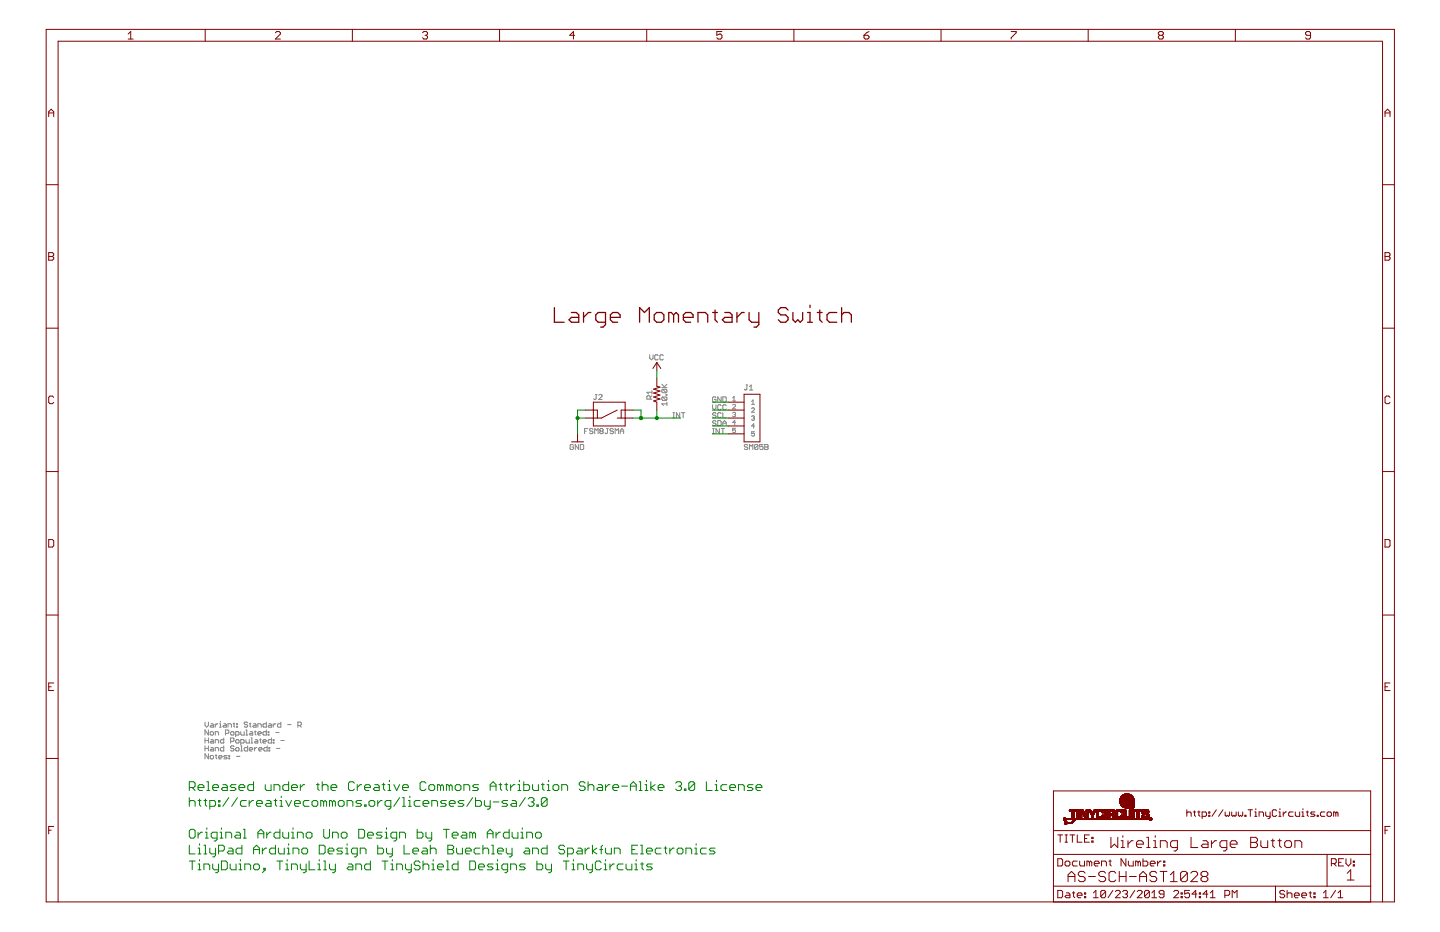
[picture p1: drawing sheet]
<svg xmlns="http://www.w3.org/2000/svg" width="432mm" height="279mm" viewBox="0 0 432 279" stroke-linecap="round" stroke-linejoin="round" font-family="sans-serif">
<g fill="none" stroke="#808080" stroke-width=".3">
<path d="M178.5 118.3h.5M178.8 118.3v1.2l-.3 .3-.5-.3M179.5 118.5l.3-.2h.5l.3 .2v.3l-1.1 1h1.1M194.8 106.4v1l.5 .5 .5-.5v-1M195 119.7v-.8l-.3-.3h-.5l-.2 .3v.8h1.5M195.5 118.6l-.5 .5M195.5 117.6h-1.5l.5 .5M195.5 117.1v1M197.4 106.6l-.3-.2h-.5l-.3 .2v1l.3 .3h.5l.3-.3M198.5 116.2h1.5M198.5 115.2l1 1M198.7 116.7h1l.3 .3v.5l-.3 .2"/>
<path d="M198.7 119h1l.3 .3v.5l-.3 .2M198.7 119l-.2 .3v.5l.2 .2h1M198.7 116.7l-.2 .3v.5l.2 .2h1M198.7 119l1 1M198.7 116.7l1 1M198.9 106.6l-.3-.2h-.5l-.2 .2v1l.2 .3h.5l.3-.3M199.7 118.2h.3v.3h-.3zM200 115.2l-.8 .8M214.7 119.2l-.3-.2h-.5l-.2 .2v1l.2 .3h.5l.3-.3v-.5h-.5M216.2 119v1.5l-1-1.5v1.5M216.7 119h.8l.3 .2v1l-.3 .3h-.8zM219.7 119.3l.4-.4v1.3"/>
<path d="M223.7 115.4h.5M224 115.4v1.3l-.3 .2-.5-.2M224.7 116.9h1M224.7 115.9l.5-.5v1.5M172 133.5l-.3-.3h-.5l-.3 .3v1l.3 .3h.5l.3-.3v-.5h-.6M173.5 133.2v1.6l-1-1.6v1.6M174 133.2h.8l.2 .3v1l-.2 .3h-.8zM175.3 129.2h.5M176.3 128.5h-1v1.5M177.8 128.7l-.3-.2h-.5l-.2 .2 .2 .5h.5l.3 .3-.3 .5h-.5l-.2-.2M178.3 130v-1.5l.5 .5 .5-.5v1.5M180.1 129.2l-.2-.2 .2-.5h.5l.3 .2-.3 .5"/>
<path d="M180.1 129.2h.5M180.1 129.2l-.2 .3 .2 .5h.5l.3-.2-.3-.6M181.9 128.5h.5M182.2 128.5v1.3l-.3 .2-.5-.2M183.9 128.7l-.2-.2h-.5l-.3 .2 .3 .5h.5l.2 .3-.2 .5h-.5l-.3-.2M184.4 130v-1.5l.6 .5 .5-.5v1.5M186 129.2h1M186 130v-1l.5-.5 .5 .5v1M200 121.1h-1.5l.5 .5M200 120.5v1.1M201.8 123.7h.5M201.8 125.2h.5"/>
<path d="M202 123.7v1.5M203.8 123.7v1.5l-1-1.5v1.5M204.3 123.7h1.1M204.9 123.7v1.5M213.7 128.5h.5M213.7 130h.5M213.7 121.3v1.1l.5 .5 .5-.5v-1.1M213.9 128.5v1.5M214.7 124l-.3-.3h-.5l-.2 .5 .2 .3h.5l.3 .5-.3 .2h-.5l-.2-.2M214.7 126.4l-.3-.3h-.5l-.2 .5 .2 .3h.5l.3 .5-.3 .2h-.5l-.2-.2M215.2 126.1h.8l.2 .3v1l-.2 .2h-.8zM215.7 128.5v1.5l-1-1.5v1.5"/>
<path d="M216.2 124l-.2-.3h-.5l-.3 .3v1l.3 .2h.5l.2-.2M216.2 128.5h1.1M216.2 121.6l-.2-.3h-.5l-.3 .3v1l.3 .3h.5l.2-.3M216.7 123.7v1.5h1.1M216.7 127.6v-1l.6-.5 .5 .5v1M216.7 128.5v1.5M216.7 126.9h1.1M217.8 121.6l-.3-.3h-.5l-.3 .3v1l.3 .3h.5l.3-.3M219.7 121.5l.2-.3 .7 .3-.9 1.1h.9M219.7 120.2h.9M219.7 123.8l.6-.2 .3 .2-.3 .5M220.1 124.3h.2"/>
<path d="M220.3 124.3l.3 .2-.3 .4-.6-.2M220.6 128.4h-.9v.6l.4-.2 .5 .2-.3 .7-.6-.2M220.6 126.7h-.9l.6-.7v1.3M224.2 133.5l-.2-.3h-.5l-.3 .6 .3 .2h.5l.2 .5-.2 .3h-.5l-.3-.3M224.7 134.8v-1.6l.5 .6 .5-.6v1.6M225.4 122.5l.2-.2 .7 .2-.9 1.1h.9M225.4 124.9l.6-.2 .3 .2-.3 .4M225.4 120.4l.4-.5v1.3M225.4 121.2h.9M225.8 125.3h.2M226 125.3l.3 .2-.3 .5-.6-.2M226.3 129.4h-.9v.7l.4-.2 .5 .2-.3 .6-.6-.2"/>
<path d="M226.3 127.7h-.9l.6-.7v1.4M227.3 133.5l-.3-.3h-.5l-.2 .3v1M227.3 133.5v1l-.3 .3h-.5l-.2-.3M227.3 133.5l-1 1M228.8 133.2h-1v.8l.5-.2 .5 .2v.5l-.2 .3h-.6l-.2-.3M229.3 133.2h.8l.2 .3-.2 .5 .2 .5-.2 .3h-.8zM229.3 134h.8M61.5 216.5v1l.5 .5 .5-.5v-1M62.5 218.8v1.6l-1-1.6v1.6M63 219.6l.3-.2h.5l.2 .2v.5l-.2 .3h-.5l-.3-.3zM63.3 217h.5l.2 .2v.8h-.7l-.3-.3 .3-.2h.7M64.5 217v1"/>
<path d="M65.3 217l-.8 .5M65.8 217h.3v1M65.8 218h.5M66.1 216.2v.3M67.1 217h.5l.3 .2v.8h-.8l-.3-.3 .3-.2h.8M67.6 219.9h.8l.2-.3v-.5l-.2-.3h-.8v1.6M68.4 218v-1h.7l.3 .2v.8M69.2 219.6l.2-.2h.5l.3 .2v.5l-.3 .3h-.5l-.2-.3zM69.9 217h.5M70.2 216.7v1l.2 .3M70.9 217h.3v.2h-.3zM70.9 217.7h.3v.3h-.3z"/>
<path d="M72.2 219.4v.7l.3 .3h.7v-1M73.7 218.8h.3v1.6M74.3 216.7l-.3-.2h-.5l-.3 .2 .3 .5h.5l.3 .3-.3 .5h-.5l-.3-.3M74.8 217h.5M75 219.4h.5l.3 .2v.8h-.8l-.2-.3 .2-.2h.8M75 216.7v1l.3 .3M76 217h.5l.3 .2v.8h-.8l-.2-.3 .2-.2h.8M76.3 219.4h.5M76.5 219.1v1l.3 .3M77.3 219.9h1l-.2-.5h-.5l-.3 .2v.5l.3 .3h.5M77.3 218v-1h.8l.2 .2v.8M79.9 218.8v1.6h-.8l-.3-.3v-.5l.3-.2h.8"/>
<path d="M79.9 216.5v1.5h-.8l-.3-.3v-.5l.3-.2h.8M80.4 219.4h.2v.2h-.2zM80.6 217h.6l.2 .2v.8h-.8l-.2-.3 .2-.2h.8M81.9 217v1M82.7 219.6h1M82.7 217l-.8 .5M84.2 216.5v1.5h-.8l-.2-.3v-.5l.2-.2h.8M86.3 217.2h1M89.3 217.5h.8l.2-.3v-.5l-.2-.2h-.8v1.5M89.8 217.5l.5 .5M61.5 221.2v1.6M61.5 223.6v1.5"/>
<path d="M61.5 222h1M61.5 224.4h1M62.5 226v1.5l-1-1.5v1.5M62.5 221.2v1.6M62.5 223.6v1.5M63 226.7l.3-.2h.5l.2 .2v.5l-.2 .3h-.5l-.3-.3zM63.3 221.7h.5l.2 .3v.8h-.7l-.3-.3 .3-.3h.7M63.3 224.1h.5l.2 .3v.7h-.7l-.3-.2 .3-.3h.7M64.5 220.4v-1h.8l.3 .2v.8M64.5 222.8v-1.1h.8l.3 .3v.8M64.5 225.1v-1h.8l.3 .3v.7M64.5 226.5h.5"/>
<path d="M64.8 226.2v1l.2 .3M65.6 227h1l-.3-.5h-.5l-.2 .2v.5l.2 .3h.5M67.1 221.2v1.6h-.8l-.2-.3v-.5l.2-.3h.8M67.1 223.6v1.5h-.8l-.2-.2v-.5l.2-.3h.8M68.1 226.5h-.7l-.3 .2 .3 .3h.5l.2 .2-.2 .3h-.8M68.6 226.5h.3v.2h-.3zM68.6 227.2h.3v.3h-.3zM69.2 222.2h.7l.3-.2v-.5l-.3-.3h-.7v1.6M70.2 223.9l-.3-.3h-.5l-.2 .5 .2 .3h.5l.3 .5-.3 .2h-.5l-.2-.2M70.7 220.4h.7l.3-.3v-.5l-.3-.2h-.7v1.5M70.9 221.7h.5l.3 .3v.5l-.3 .3h-.5l-.2-.3v-.5zM70.9 224.1h.5l.3 .3v.5l-.3 .2h-.5l-.2-.2v-.5z"/>
<path d="M70.9 226.7h1M72.2 222.8h.8l.2-.3v-.5l-.2-.3h-.8v1.6M72.2 225.1h.5M72.2 223.6h.3v1.5M73.7 220.4h.6M73.7 221.7v.8l.3 .3h.8v-1.1M74.3 223.6v1.5h-.8l-.3-.2v-.5l.3-.3h.8M74.8 224.6h1l-.3-.5h-.5l-.2 .3v.5l.2 .2h.5M75.3 222.8h.5M75.3 221.2h.2v1.6M76.3 224.1v1M76.5 221.7h.5l.3 .3v.8h-.8l-.2-.3 .2-.3h.8"/>
<path d="M77 224.1l-.7 .5M77.6 224.6h1l-.3-.5h-.5l-.2 .3v.5l.2 .2h.5M77.8 221.7h.5M78.1 221.5v1l.2 .3M78.8 222.2h1.1l-.3-.5h-.5l-.3 .3v.5l.3 .3h.5M80.1 223.6v1.5h-.7l-.3-.2v-.5l.3-.3h.7M80.4 220.1h.2v.3h-.2zM80.6 224.1h.3v.3h-.3zM80.6 224.9h.3v.2h-.3zM81.4 221.2v1.6h-.8l-.2-.3v-.5l.2-.3h.8M81.9 221.7h.3v.3h-.3zM81.9 222.5h.3v.3h-.3z"/>
<path d="M82.9 224.4h1M84.2 222h1"/>
</g>
<g fill="none" stroke="#800000" stroke-width=".3">
<path d="M13.8 8.8h404.3v261.6h-404.3zM38.4 10.2l.8-.7v2.2M38.4 11.7h1.5M61.5 8.8v3.6M82.6 9.8l.4-.3h.7l.4 .3v.4l-1.5 1.5h1.5M105.7 8.8v3.6M126.7 9.8l.4-.3h.7l.4 .3v.4l-.4 .4M127.4 10.6h.4M127.8 10.6l.4 .4v.3l-.4 .4h-.7l-.4-.4M149.8 8.8v3.6M172.3 10.6h-1.5l1.2-1.1v2.2M193.9 8.8v3.6"/>
<path d="M216.5 9.5h-1.6v1.1l.8-.4h.4l.4 .4v.7l-.4 .4h-.8l-.4-.4M238.1 8.8v3.6M259.1 10.6h1.1l.4 .4v.3l-.4 .4h-.7l-.4-.4zM260.6 9.5l-.8 .3-.7 .8M282.2 8.8v3.6M303.2 9.5h1.5v.3l-1.5 1.5v.4M326.3 8.8v3.6M347.7 10.6l-.4 .4v.3l.4 .4h.8l.3-.4v-.3l-.3-.4M347.7 10.6l-.4-.4v-.4l.4-.3h.8l.3 .3v.4l-.3 .4M347.7 10.6h.8M370.4 8.8v3.6M393 10.6h-1.2l-.3-.4v-.4l.3-.3h.8l.4 .3v1.5l-.4 .4h-.8l-.3-.4"/>
<path d="M14.6 35v-1.5l.7-.8 .8 .8v1.5M14.6 33.9h1.5M415.3 33.9h1.5M415.3 35v-1.5l.8-.8 .7 .8v1.5M13.8 55.4h3.6M414.6 55.4h3.5M14.6 75.7h1.1l.4 .4v.4l-.4 .4 .4 .3v.4l-.4 .4h-1.1zM14.6 76.9h1.1M415.3 75.7h1.2l.3 .4v.4l-.3 .4 .3 .3v.4l-.3 .4h-1.2zM415.3 76.9h1.2M13.8 98.4h3.6M414.6 98.4h3.5"/>
<path d="M16.1 119.1l-.4-.4h-.7l-.4 .4v1.5l.4 .4h.7l.4-.4M197 113.4v2.4l.9 .3-1.9 .5 1.9 .6-1.9 .6 1.9 .6-1.9 .6 1.9 .6-1.9 .6 1 .4v2.3M197 108.7v2.4M197 108.7l1.1 1.8M197 108.7l-1.2 1.8M223.1 118.2h4.8v14.3h-4.8zM416.8 119.1l-.3-.4h-.8l-.4 .4v1.5l.4 .4h.8l.3-.4M171.4 132.5h3.6M173.2 130.1v2.4M175.6 122.9h3.5v2.4M177.9 120.6h9.6v7.1h-9.6zM185.1 122.9l-4.8 2.4h-4.7"/>
<path d="M185.1 125.3h4.7M189.8 122.9h-3.5v2.4M218.4 120.6h4.7M218.4 122.9h4.7M218.4 125.3h4.7M218.4 127.7h4.7M218.4 130.1h4.7M13.8 141.4h3.6M414.6 141.4h3.5M14.6 161.8h1.1l.4 .3v1.5l-.4 .4h-1.1zM415.3 161.8h1.2l.3 .3v1.5l-.3 .4h-1.2zM13.8 184.4h3.6"/>
<path d="M414.6 184.4h3.5M14.6 205.9h.7M16.1 204.7h-1.5v2.3h1.5M415.3 205.9h.8M416.8 204.7h-1.5v2.3h1.5M13.8 227.4h3.6M335.8 239.8h3.3M335.8 239.6l3.3 .1M335.9 239.6h3.2M335.9 239.5h3.1M335.9 239.5h3M335.9 239.4h2.9"/>
<path d="M335.9 239.3h2.8M336 239.2h2.7M336 239.2h2.6M336 239.1h2.5M336.1 239h2M336.1 239h1.9M336.2 238.8h1.7M336.3 238.8h1.6M336.3 238.7h1.6M336.4 238.6h1.5M336.8 238.3h2.3M336.9 238.3h2.1"/>
<path d="M337 238.2h1.9M337.2 238.1h1.5M337.7 238h.6M337.7 239.9l-1.9 .1M337.8 239.9h-2M337.9 240h.1M337.9 238.5l-1.4 .1M337.9 238.4l-1.3 .1M338 238.7h.4M338 238.6h.4M338 238.4h-1.4M338.1 239.9h1.1"/>
<path d="M338.1 238.8h.2M338.1 238.6h.2M338.2 239.9h1M338.4 238.4h.8M338.5 238.4l.8 .1M338.5 238.5l.9 .1M338.6 238.8h1M338.6 238.9l1.1 .1M338.6 238.7h.9M338.6 238.6h.8M338.7 239h1M338.7 239l1.1 .1"/>
<path d="M338.8 239.1l1.1 .1M338.9 239.2h1M339 239.3h.9M339 239.3l.9 .1M339.1 239.4h.9M339.2 239.8h-3.4M339.2 239.5h.8M339.3 239.6h.7M339.3 239.6l.7 .1M339.3 239.9h.8M339.3 239.8h.7M339.3 239.7h.7"/>
<path d="M414.6 227.4h3.5M14.6 248.9h.7M16.1 247.8h-1.5v2.2M315.9 256.1h95.1M315.9 249h95.1M317.2 257.4h1.1l.3 .4v1.4l-.3 .4h-1.1zM317.2 250.3h1.4M317.9 250.3v2.2M318.9 245.6l.2 .1M318.9 245.6h.2M318.9 245.7h.3M318.9 245.8h.7"/>
<path d="M319 245.3h.6M319 245.9h.6M319.1 245.9h.4M319.1 245.5h-.2M319.2 245.2h.2M319.2 245.4l-.3 .1M319.3 246.8l.3 .1M319.3 246.8h.2M319.3 246.7h.1M319.3 246.5h.7M319.3 246.9h.6M319.3 245.4l.4 .1"/>
<path d="M319.3 246.4h.6M319.4 258.5l.3-.4h.8l.3 .4v.7l-.3 .4h-.8l-.3-.4zM319.4 250.3h.7M319.4 252.5h.7M319.4 247h.5M319.4 246.4h.4M319.4 247.1h.4M319.4 245.5h25.4M319.5 246.6h-.2M319.5 245.7h25.3M319.5 245.6h25.3M319.6 246.5l-.3 .1"/>
<path d="M319.6 245.4h-.7M319.7 246.5l.3 .1M319.7 245.7h-.3M319.7 250.3v2.2M319.8 246.6h1.8M320 246.8l-.3 .1M320.7 243.1h2M320.7 243h2M320.7 242.9h2M320.7 242.8h2M320.7 243.2h2M320.7 242.8h1.9"/>
<path d="M320.8 250.3h1.5M321.4 243.2h.6M321.4 243.4h.6M321.4 244.7h.6M321.4 243.8h.6M321.4 244.4h.6M321.4 244.1h.6M321.4 246.8h-1.6M321.4 245.2h.6M321.4 245.1h.6M321.4 245h.6M321.4 244.9h.6"/>
<path d="M321.4 244.8h.6M321.4 244.6h.6M321.4 244.5h.6M321.4 244.3h.6M321.4 244.2h.6M321.4 244h.6M321.4 243.9h.6M321.4 243.7h.6M321.4 243.6h.6M321.4 243.5h.6M321.4 243.3h.6M321.5 246.7h-1.7"/>
<path d="M321.6 250.3v2.2M321.7 246.5l-.4 .1M321.7 246.5h-.3M321.8 246.4h-.3M321.9 246.3l-.3 .1M321.9 245.3h-.4M322 246.2l-.4 .1M322 246.2h-.3M322.1 246.1h-.3M322.2 246l-.3 .1M322.3 245.9l-.4 .1M322.3 245.9h-.3"/>
<path d="M322.4 245.8h-.3M322.5 245.7h-.3M322.9 243.4h.5M322.9 244.7h.5M322.9 243.8h.5M322.9 244.4h.5M322.9 244.1h.5M322.9 245.2h.5M322.9 245.1h.5M322.9 245h.5M322.9 244.9h.5M322.9 244.8h.5"/>
<path d="M322.9 244.6h.5M322.9 244.5h.5M322.9 244.3h.5M322.9 244.2h.5M322.9 244h.5M322.9 243.9h.5M322.9 243.7h.5M322.9 243.6h.5M322.9 243.5h.5M322.9 243.3h.5M322.9 243.2h.5M322.9 243.1h.5"/>
<path d="M322.9 243h.5M322.9 242.9h.5M322.9 242.8h.5M322.9 245.3h.5M323 242.8h.3M323 250.3v2.2h1.5M323 258.1h-1.1l-.3 .4v.7l.3 .4h1.1M323.7 258.1v1.1l.4 .4h1.1v-1.5M323.8 242.9h1M323.8 243.4h.5M323.8 244.7h.5M323.8 243.8h.5"/>
<path d="M323.8 244.4h.5M323.8 244.1h.5M323.8 245.2h.5M323.8 245.1h.5M323.8 245h.5M323.8 244.9h.5M323.8 244.8h.5M323.8 244.6h.5M323.8 244.5h.5M323.8 244.3h.5M323.8 244.2h.5M323.8 244h.5"/>
<path d="M323.8 243.9h.5M323.8 243.7h.5M323.8 243.6h.5M323.8 243.5h.5M323.8 243.4h1.2M323.8 243.2l1.2 .1M323.8 243.2h1.1M323.8 243.1h1.1M323.8 243l1 .1M323.8 242.9l1 .1M323.8 242.8h.9M323.9 245.3h.4"/>
<path d="M323.9 242.8h.7M324.4 243.4h.6M324.4 243.5h.7M324.5 243.5h.6M324.5 243.6l.6 .1M324.6 243.7h.6M324.6 243.8h.6M324.6 243.8l.6 .1M324.7 243.9l.6 .1M324.7 244h.6M324.8 244.1h.6M324.8 244.1l.6 .1"/>
<path d="M324.8 244.2l.6 .1M324.9 244.3h.6M324.9 244.4h.6M325 244.4h.5M325 244.5h.6M325 244.6h.6M325.1 244.7h.5M325.1 244.7h1.1M325.1 244.8h1.1M325.2 244.9h1M325.2 251.4h.7M325.2 245h1"/>
<path d="M325.3 245h.9M325.3 245.2h.9M325.3 245.1h.9M325.4 245.3h.8M325.7 243.4h.5M325.7 244.7h.5M325.7 243.3h.5M325.7 243.2h.5M325.7 243.1h.5M325.7 243h.5M325.7 242.9h.5M325.7 242.8h.5"/>
<path d="M325.8 243.8h.4M325.8 244.4h.4M325.8 244.1h.4M325.8 244.6h.4M325.8 244.5h.4M325.8 244.3h.4M325.8 244.2h.4M325.8 244h.4M325.8 243.9h.4M325.8 243.7h.4M325.8 243.6h.4M325.8 243.5h.4"/>
<path d="M325.8 242.8h.4M326.5 242.8h.5M326.5 242.9h.5M326.5 242.8h.4M326.5 242.9l.6 .1M326.5 243h.6M326.6 243.1h.6M326.6 243.2h.6M326.7 250.3h-1.5v2.2h1.5M326.7 258.5l-.4-.4h-.4v1.5M326.7 258.5l.3-.4 .4 .4v1.1M326.7 258.5v1.1"/>
<path d="M326.7 243.2l.6 .1M326.7 243.3l.6 .1M326.8 243.4h.6M326.8 243.5h.6M326.9 243.5l.5 .1M326.9 243.6h.6M326.9 243.7h.6M327 243.8h1.2M327 243.8h1.1M327 243.9h1.1M327.1 244h.9M327.2 244.1h.8"/>
<path d="M327.2 244.2h.7M327.3 244.3h.6M327.3 244.7h.5M327.3 244.4h.5M327.3 245.1h.5M327.3 245h.5M327.3 244.9h.5M327.3 244.8h.5M327.3 244.6h.5M327.3 244.5h.5M327.3 245.3h.5M327.4 251h.4v.4h-.4z"/>
<path d="M327.4 252.1h.4v.4h-.4zM327.6 243.7h.6M327.8 245.2h-.5M327.9 244.1l-.7 .1M328.1 258.9h1.5v-.4l-.4-.4h-.7l-.4 .4v.7l.4 .4h.7M328.1 242.8h.6M328.2 242.8h.5M328.2 243.6l-.5 .1M328.3 243.5l-.6 .1M328.3 243.5h-.6M328.4 243.4h-.6M328.5 243.2l-.6 .1"/>
<path d="M328.5 243.2h-.6M328.6 243.1h-.6M328.6 243h-.6M328.7 243h-.7M328.7 242.9h-.6M328.8 243.8h.6M328.8 244.4h.6M328.8 244.1h.6M328.8 244.6h.6M328.8 244.5h.6M328.8 244.3h.6M328.8 244.2h.6"/>
<path d="M328.8 244h.6M328.8 243.9h.6M328.8 243.7h.6M328.8 243.6h.6M328.8 243.5h.6M328.9 244.7l.6 .1M328.9 244.8l.7 .1M328.9 244.7h.5M328.9 244.9h2.1M328.9 245h2M328.9 243.1h2M329 245h1.9"/>
<path d="M329 243.1h1.9M329 245.1h1.9M329 243h1.9M329.1 245.2h1.7M329.1 242.9h1.7M329.2 245.3h1.5M329.2 242.8h1.5M329.4 242.8h1.2M329.4 243.4h-.6M329.4 245.3h1.1M329.4 243.3l-.5 .1M329.6 243.2l-.7 .1"/>
<path d="M329.6 242.7h.7M330.3 259.6v-1.5h1.1l.4 .4v1.1M330.3 244.9h.7M330.3 243.2l.7 .1M330.4 243.3l.6 .1M330.5 243.4h.5M330.5 244.7h.5M330.5 243.5h.5M330.5 244.4h.5M330.5 244.6h.5M330.5 244.5h.5M330.5 243.6h.5"/>
<path d="M330.9 243.2h-2M331 244.7l-.6 .1M331.3 243.4h.5M331.3 244.7h.5M331.3 243.8h.5M331.3 244.4h.5M331.3 244.1h.5M331.3 245.2h.5M331.3 245.1h.5M331.3 245h.5M331.3 244.9h.5M331.3 244.8h.5"/>
<path d="M331.3 244.6h.5M331.3 244.5h.5M331.3 244.3h.5M331.3 244.2h.5M331.3 244h.5M331.3 243.9h.5M331.3 243.7h.5M331.3 243.6h.5M331.3 243.5h.5M331.3 243.3h.5M331.3 243.2h.5M331.3 243.1h.5"/>
<path d="M331.3 243h.5M331.3 242.9h.5M331.3 242.8h.5M331.3 242.8h.4M331.3 245.3h.4M331.8 245.3h-.5M332.2 243.4h.5M332.2 244.7h.5M332.2 243.8h.5M332.2 244.4h2M332.2 245.2h.5M332.2 245.1h.5"/>
<path d="M332.2 245h.5M332.2 244.9h.5M332.2 244.8h.5M332.2 244.6h.5M332.2 244.5h2.1M332.2 244.4l2 .1M332.2 244.3h1.9M332.2 244h.6M332.2 243.9h.5M332.2 243.7h.5M332.2 243.6h.5M332.2 243.5h.5"/>
<path d="M332.2 243.3l.5 .1M332.2 243.3h2.1M332.2 243.1h2.1M332.2 243h2M332.2 242.9l2 .1M332.2 242.9h1.9M332.2 242.8h1.8M332.2 245.3h.5M332.2 242.8h1.6M332.3 245.3h.4M332.5 258.1h.7M332.9 257.8v1.4l.3 .4"/>
<path d="M333.1 251v3.1l1.1-1 1 1v-3.1M333.7 244.6h.6M333.7 244.7h.6M333.7 243.3l.6 .1M333.8 244.7h.5M333.8 243.4h.5M333.8 245.3h.5M333.8 245.2h.5M333.8 245.1h.5M333.8 245h.5M333.8 244.9h.5M333.8 244.8h.5"/>
<path d="M333.8 243.6h.5M333.8 243.5h.5M333.8 245.3h.4M334.1 244.2h-1.9M334.2 244.1l-2 .1M334.2 244.1h-2M334.3 244h-.8M334.3 243.2h-2.1M334.3 243.9h-.6M334.3 243.8l-.6 .1M334.3 243.8h-.5M334.3 243.7h-.5"/>
<path d="M334.3 243.5h-.5M334.6 243.8h.5M334.6 244.4h.5M334.6 244.1h.5M334.6 244.5h.5M334.6 244.3h.5M334.6 244.2h.5M334.6 244h.5M334.6 243.9h.5M334.6 243.7h.5M334.6 243.6h.5M334.6 243.4h.5"/>
<path d="M334.6 244.7h.5M334.6 244.6h.5M334.6 243.5h.5M334.6 244.7l.6 .1M334.6 244.8l.7 .1M334.6 245h2.1M334.6 244.9h2.1M334.6 243.2h2.1M334.6 243.1h2.1M334.7 243.1h1.9M334.8 245.1h1.8M334.8 243h1.8"/>
<path d="M334.8 245.2h1.7M334.8 242.9h1.7M334.9 245.3h1.5M334.9 242.8h1.6M335.1 242.8h1.2M335.1 245.3h1.1M335.2 243.3l-.6 .1M335.3 243.2l-.7 .1M335.3 242.7h.8M335.8 240.4h.5M335.8 240.3h1.9M335.8 240.2h1.9"/>
<path d="M335.8 240.1h1.9M335.8 240h1.9M335.8 240.6h.5M335.8 240.5h.5M335.9 240.7h.4M335.9 240.8l1.3 .1M335.9 240.8h.5M335.9 240.9l1.4 .1M336 241h1.5M336 241.1h1.7M336 241.1l1.9 .1M336 244.9h.7"/>
<path d="M336 243.2l.7 .1M336.1 241.2l1.9 .1M336.1 241.3h2M336.1 244.8h.6M336.2 243.4h.5M336.2 243.5h.5M336.2 243.3l.5 .1M336.2 241.4h1.9M336.2 252h.5v2.1M336.2 254.1h1M336.2 244.7h.5M336.2 244.6h.5"/>
<path d="M336.2 243.6h.5M336.2 244.5h.5M336.2 244.4h.5M336.2 241.4l2 .1M336.3 241.5l2 .1M336.3 240.5h-.5M336.4 241.6h2M336.4 240.3h-.6M336.4 240.5h.3M336.4 241.7h2.1M336.4 240.6h.3M336.5 240.4h.1"/>
<path d="M336.5 241.7l2 .1M336.5 240.7h.1M336.6 241.8l2 .1M336.7 245h-2M336.7 240.8h.2M336.7 250.5v.5M336.7 241.9h2M336.7 240.3l1.1 .1M336.8 240.4h1.3M336.8 240.5h1.4M336.8 242h2M336.8 240.5l1.5 .1"/>
<path d="M336.9 240.6l1.4 .1M337 242l1.8 .1M337 243.4h.6M337 244.7l.6 .1M337 243.8h.6M337 244.4h.6M337 244.1h.6M337 244.9h2.2M337 244.8l.8 .1M337 244.7h.6M337 244.5h.6M337 244.3h.6"/>
<path d="M337 244.2h.6M337 244h.6M337 243.9h.6M337 243.7h.6M337 243.6h.6M337 243.5h.6M337 243.3h.6M337 243.2h.6M337 243.1h.6M337 243h.6M337 242.9h.6M337 242.8h.6"/>
<path d="M337.1 242.8h.4M337.1 245h2M337.1 240.7h1.3M337.1 242.1l1.8 .1M337.2 245.1h1.8M337.3 245.2h1.7M337.3 245.3h1.6M337.3 240.8h1.2M337.4 242.2h1.5M337.4 240.8l1.2 .1M337.6 244.6h-.6M337.6 245.3h1"/>
<path d="M337.6 257.4v2.2l-1.5-2.2v2.2M337.6 240.9l1.1 .1M337.8 240.1h.3M337.8 240.2h.3M337.8 241h1M337.9 240.2h.1M338 241.1h.8M338.1 241.1l.8 .1M338.2 241.2l.8 .1M338.2 240.2h.9M338.2 240h1M338.2 240.1h1"/>
<path d="M338.2 252v2.1M338.2 241.3h.8M338.2 240.3h.9M338.3 241.4h.8M338.3 240.4h.8M338.3 258.1v1.1l.4 .4h1.1v-1.5M338.4 240.5h.7M338.4 241.4l.8 .1M338.5 241.5l.8 .1M338.5 240.5h.6M338.5 240.6h.6M338.6 241.6h.7"/>
<path d="M338.6 240.7h.6M338.6 244.7h.6M338.6 241.7h.8M338.7 243.4h.5M338.7 243.8h.5M338.7 244.4h.5M338.7 244.1h.5M338.7 244.6h.5M338.7 244.5h.5M338.7 244.3h.5M338.7 244.2h.5M338.7 244h.5"/>
<path d="M338.7 243.9h.5M338.7 243.7h.5M338.7 243.6h.5M338.7 243.5h.5M338.7 243.3h.5M338.7 243.2h.5M338.7 243.1h.5M338.7 243h.5M338.7 242.9h.5M338.7 242.8h.5M338.7 241.7l.8 .1M338.7 240.8h.6"/>
<path d="M338.8 241.8l.8 .1M338.8 240.8l.5 .1M338.9 241.9h.7M338.9 240.9l.5 .1M338.9 242h.8M338.9 241h.6M339 242l.8 .1M339 241.1h.6M339.1 242.1h.8M339.1 241.1l.5 .1M339.2 242.2h.7M339.2 241.2l.5 .1"/>
<path d="M339.2 240.2h-1M339.2 244.8l-.8 .1M339.2 244.7l-.6 .1M339.2 241.3h.6M339.3 241.4h.6M339.3 240.6h.8M339.3 240.5h.8M339.3 240.4h.8M339.3 240.3h.8M339.3 240.2h.8M339.3 240.1h.8M339.3 240h.8"/>
<path d="M339.4 241.4l.6 .1M339.4 240.7h.7M339.4 241.5l.6 .1M339.4 240.8h.7M339.5 241.6h.6M339.5 240.8h.6M339.6 243.4h.5M339.6 244.7h.5M339.6 243.8h.5M339.6 244.4h.5M339.6 244.1h.5M339.6 245.3h.5"/>
<path d="M339.6 245.2h.5M339.6 245.1h.5M339.6 245h.5M339.6 244.9h.5M339.6 244.8h.5M339.6 244.6h.5M339.6 244.5h.5M339.6 244.3h.5M339.6 244.2h.5M339.6 244h.5M339.6 243.9h.5M339.6 243.7h.5"/>
<path d="M339.6 243.6h.5M339.6 243.5h.5M339.6 243.3h.5M339.6 243.2h.5M339.6 243.1h.5M339.6 243h.5M339.6 242.9h.5M339.6 242.8h.5M339.6 241.7h.5M339.6 240.9h.5M339.6 245.3h.4M339.7 241.7h.4"/>
<path d="M339.7 241h.4M339.7 241.8h.4M339.7 241.1h.4M339.8 252h-.5l-1.1 1.1M339.8 241.1h.3M339.8 241.9h.3M339.9 242h.2M339.9 241.2h.2M339.9 241.3h.2M340 242.1h.1M340.3 243.1h2M340.3 243h2"/>
<path d="M340.3 242.9h2M340.3 242.8h2M340.3 243.2h2M340.4 242.8h1.9M340.4 243.2h1.2M340.8 253.1h2v-.6l-.5-.5h-1l-.5 .5v1.1l.5 .5h1M341 243.4h.6M341 244.7h.6M341 243.8h.6M341 244.4h.6M341 244.1h.6M341 245.2h.6"/>
<path d="M341 245.1h.6M341 245h.6M341 244.9h.6M341 244.8h.6M341 244.6h.6M341 244.5h.6M341 244.3h.6M341 244.2h.6M341 244h.6M341 243.9h.6M341 243.7h.6M341 243.6h.6"/>
<path d="M341 243.5h.6M341 243.3h.6M341.1 245.3h.4M341.3 258.5l-.4-.4h-.4v1.5M341.3 258.5v1.1M341.3 258.5l.3-.4 .4 .4v1.1M341.6 245.3h-.5M341.7 243.2h.6M342.4 244.7h.6M342.4 244.8l.6 .1M342.4 244.6h.6M342.4 244.5h.6"/>
<path d="M342.4 243.4h.6M342.4 244.9h2.1M342.4 243.6h.6M342.4 243.5h.6M342.4 243.3h.6M342.5 245h2M342.5 244.5h.4M342.5 243.7h.6M342.5 243.8h1.4M342.5 245h1.9M342.5 243.1h1.9M342.5 245.1h1.9"/>
<path d="M342.5 243.9l1.9 .1M342.5 243.8l1.7 .1M342.5 243h1.9M342.6 244h1.8M342.6 245.2h1.7M342.6 242.9h1.7M342.6 244.1h1.9M342.7 245.3h1.5M342.7 242.8h1.5M342.7 257.4v2.2h1.1l.4-.4v-.7l-.4-.4h-1.1M342.8 244.1l1.7 .1M342.8 242.8h1.3"/>
<path d="M342.9 245.3h1.1M342.9 244.2h1.6M343.1 243.2l-.7 .1M343.1 242.7h.8M343.2 243.2h-.7M343.8 243.2h.7M343.8 244.3h.7M343.9 254.1h1M343.9 251h.5v3.1M343.9 244.9h.6M343.9 243.2h.6M343.9 243.4h.6"/>
<path d="M343.9 243.3h.6M344 244.4h.5M344 244.7h.5M344 244.6h.5M344 244.5h.5M344.5 243.5h-.5M344.5 244.7l-.5 .1M344.6 245.7h.3M344.7 245.8h.6M344.7 245.3h.6M344.7 245.9h.5M344.8 245.2h.3"/>
<path d="M344.9 245.4l-.3 .1M344.9 245.9h.2M344.9 258.9h1.5v-.4l-.4-.4h-.7l-.4 .4v.7l.4 .4h.7M345.1 245.4h.3M345.2 245.7h.2M345.2 245.6h.2M345.2 245.5h.2M345.3 245.4h-.6M345.4 245.7h-.3M345.9 252h.5v2.1M345.9 254.1h1M346.4 250.5v.5"/>
<path d="M347.1 258.1v1.5M347.9 254.1v-2.1h1.6l.5 .5v1.6M348.2 258.1h-.4l-.7 .8M348.9 259.2h.4v.4h-.4zM348.9 258.1h.4v.4h-.4zM353.1 254.1h-1.6l-.5-.5v-1.1l.5-.5h1.6v2.6l-.5 .5h-.6M355.9 242.8v1.9M355.9 243.8l.3-.4h.7l.3 .4v.9M357.1 251v3.1h2.1M357.8 243.4h.7M358.2 243.1v1.3l.3 .3M359.2 243.4h.6"/>
<path d="M359.5 243.1v1.3l.3 .3M360.5 244.7h1l.3-.3v-.6l-.3-.4h-1v2M360.7 252h1l.5 .5v1.6h-1.5l-.5-.5 .5-.5h1.5M362.5 243.4h.3v.4h-.3zM362.5 244.4h.3v.3h-.3zM363.3 252v2.1M364.7 242.8l-1.3 1.9M364.8 252h-.5l-1 1.1M366.7 242.8l-1.3 1.9M367.4 243.4v1l.3 .3 .3-.3 .4 .3 .3-.3v-1M367.9 254.1h-1.6l-.5-.5v-1.1l.5-.5h1.6v2.6l-.5 .5h-.6M368.9 253.1h2v-.6l-.5-.5h-1l-.5 .5v1.1l.5 .5h1"/>
<path d="M369.3 243.4v1l.4 .3 .3-.3 .3 .3 .4-.3v-1M371.3 243.4v1l.3 .3 .4-.3 .3 .3 .3-.3v-1M373.3 244.4h.3v.3h-.3zM374.3 242.8h1.3M374.9 242.8v1.9M375 251h1.6l.5 .5v.5l-.5 .5 .5 .6v.5l-.5 .5h-1.6zM375 252.5h1.6M376.2 243.4h.4v1.3M376.2 244.7h.7M376.6 242.4v.4M377.5 244.7v-1.3h1l.4 .4v.9M378.1 252v1.6l.5 .5h1.5v-2.1"/>
<path d="M379.5 243.4v1l.4 .3h1M380.9 243.4v1.7l-.7 .3M381.1 252h1.1M381.7 251.5v2.1l.5 .5M382.8 243.1l-.3-.3h-.7l-.3 .3v1.3l.3 .3h.7l.3-.3M383.2 252h1M383.5 243.4h.3v1.3M383.5 244.7h.6M383.7 251.5v2.1l.5 .5M383.8 242.4v.4M384.8 243.4v1.3M385.2 252.5l.6-.5h1l.5 .5v1.1l-.5 .5h-1l-.6-.5z"/>
<path d="M385.8 243.4h-.4l-.6 .7M387.8 243.4h-1l-.4 .4v.6l.4 .3h1M388.3 254.1v-2.1h1.5l.6 .5v1.6M388.4 243.4v1l.3 .3h1v-1.3M390.4 243.4h.3v1.3M390.4 244.7h.6M390.7 242.4v.4M391.7 243.4h.6M392 243.1v1.3l.3 .3M394.3 243.4h-1l-.3 .4 .3 .3h.7l.3 .3-.3 .3h-1M395 244.4h.3v.3h-.3zM397.3 243.4h-1l-.4 .4v.6l.4 .3h1"/>
<path d="M397.9 256.1v9.6M398.3 243.4h.6l.3 .4v.6l-.3 .3h-.6l-.4-.3v-.6zM399.2 258.9h1.1l.4-.4v-.7l-.4-.4h-1.1v2.2M399.9 258.9l.8 .7M400.6 243.8l-.7-.4v1.3M400.6 243.8v.9M400.6 243.8l.3-.4 .3 .4v.9M401.4 258.5h.7M402.9 257.4h-1.5v2.2h1.5M403.6 257.4v1.5l.7 .7 .8-.7v-1.5M405.8 259.2h.3v.4h-.3zM405.8 258.1h.3v.4h-.3z"/>
<path d="M415.3 248.9h.8M416.8 247.8h-1.5v2.2M17.4 270.4v-258h397.2v258M315.9 270.4v-33.3h95.1v33.3M315.9 265.7h95.1M317.2 266.9h1.1l.3 .4v1.5l-.3 .3h-1.1zM319.7 267.7h.8l.3 .3v1.1h-1.1l-.3-.3 .3-.4h1.1M320.3 264.3v-2l1-1.1 1 1.1v2M320.3 262.8h2M321.6 267.7h.7M321.9 267.3v1.5l.4 .3M323 268.4h1.5v-.4l-.4-.3h-.7l-.4 .3v.8l.4 .3h.7"/>
<path d="M325.2 268.8h.4v.3h-.4zM325.2 267.7h.4v.3h-.4zM325.4 261.7l-.5-.5h-1.1l-.5 .5v.6l.5 .5h1.1l.5 .5v.5l-.5 .5h-1.1l-.5-.5M326.4 262.8h2.1M327.9 269.1h1.4M327.9 267.7l.7-.8v2.2M331.5 261.7l-.5-.5h-1l-.5 .5v.6l.5 .5h1l.5 .5v.5l-.5 .5h-1l-.5-.5M331.5 267.3v1.5l-.3 .3h-.8l-.3-.3M331.5 267.3l-.3-.4h-.8l-.3 .4v1.5M331.5 267.3l-1.4 1.5M333.7 266.9l-1.4 2.2M334.5 267.3l.3-.4h.7l.4 .4v.4l-1.4 1.4h1.4"/>
<path d="M334.6 261.7l-.5-.5h-1l-.6 .5v2.1l.6 .5h1l.5-.5M335.6 262.8h2.1M335.6 261.2v3.1M336.6 267.3l.4-.4h.7l.4 .4v.4l-.4 .3M337.4 268h.3M337.7 261.2v3.1M337.7 268l.4 .4v.4l-.4 .3h-.7l-.4-.3M338.7 262.8h2M340.3 266.9l-1.5 2.2M341 267.3l.4-.4h.7l.4 .4v.4l-1.5 1.4h1.5M341.7 262.8h2.1M341.7 264.3v-2l1.1-1.1 1 1.1v2"/>
<path d="M344.7 267.3v1.5l-.4 .3h-.7l-.4-.3M344.7 267.3l-.4-.4h-.7l-.4 .4v1.5M344.7 267.3l-1.5 1.5M345.4 269.1h1.5M345.4 267.7l.7-.8v2.2M346.9 261.7l-.5-.5h-1.1l-.5 .5v.6l.5 .5h1.1l.5 .5v.5l-.5 .5h-1.1l-.5-.5M347.9 261.2h2M348.9 261.2v3.1M349 268h-1l-.4-.3v-.4l.4-.4h.7l.3 .4v1.5l-.3 .3h-.7l-.4-.3M350.9 264.3h2.1M350.9 262.3l1.1-1.1v3.1M352 267.3l.3-.4h.8l.3 .4v.4l-1.4 1.4h1.4"/>
<path d="M354.2 268.8h.3v.3h-.3zM354.2 267.7h.3v.3h-.3zM356 261.7l-.5-.5h-1l-.5 .5v2.1M356 261.7v2.1l-.5 .5h-1l-.5-.5M356 261.7l-2 2.1M356.7 266.9h-1.5v1.1l1.1-.3 .4 .3v.8l-.4 .3h-.7l-.4-.3M357.1 261.7l.5-.5h1l.5 .5v.6l-2 2h2M358.9 268h-1.5l1.1-1.1v2.2M359.6 268.8h.4v.3h-.4zM359.6 267.7h.4v.3h-.4zM360.6 262.8h1.1M360.6 262.8l-.5-.5v-.6l.5-.5h1.1l.5 .5v.6l-.5 .5"/>
<path d="M360.6 262.8l-.5 .5v.5l.5 .5h1.1l.5-.5v-.5l-.5-.5M362.2 268h-1.5l1.1-1.1v2.2M362.9 269.1h1.5M362.9 267.7l.7-.8v2.2M367.3 268.4h1.1l.3-.4v-.7l-.3-.4h-1.1v2.2M369.5 269.1v-2.2l.7 .8 .7-.8v2.2M382.5 265.7v4.7M385.2 267.3l-.3-.4h-.8l-.3 .4v.4l.3 .3h.8l.3 .4v.4l-.3 .3h-.8l-.3-.3M386 268l.3-.3h.8l.3 .3v1.1M386 266.9v2.2M388.1 268.4h1.5v-.4l-.4-.3h-.7l-.4 .3v.8l.4 .3h.7M390.3 268.4h1.5v-.4l-.4-.3h-.7l-.4 .3v.8l.4 .3h.7"/>
<path d="M392.5 267.7h.8M392.9 267.3v1.5l.4 .3M394 268.8h.4v.3h-.4zM394 267.7h.4v.3h-.4zM396.9 269.1h1.4M396.9 267.7l.7-.8v2.2M400.5 266.9l-1.5 2.2M401.2 269.1h1.5M401.2 267.7l.8-.8v2.2M404 261.8l1-1v3M404 263.8h2"/>
</g>
<g fill="none" stroke="#800000" stroke-width=".38">
<path d="M166.2 92.2v4.4h3M171.3 93.7h1.5l.7 .7v2.2h-2.2l-.7-.7 .7-.8h2.2M175 93.7v2.9M177.2 93.7h-.8l-1.4 1.4M181.6 96.6h-2.2l-.8-.7v-1.5l.8-.7h2.2v3.6l-.8 .8h-.7M183 95.1h2.9v-.7l-.7-.7h-1.5l-.7 .7v1.5l.7 .7h1.5M191.8 96.6v-4.4l1.5 1.5 1.4-1.5v4.4M196.2 94.4l.7-.7h1.5l.7 .7v1.5l-.7 .7h-1.5l-.7-.7zM202 94.4l-.7-.7h-.8v2.9M202 94.4v2.2M202 94.4l.7-.7 .8 .7v2.2M204.9 95.1h2.9v-.7l-.7-.7h-1.4l-.8 .7v1.5l.8 .7h1.4"/>
<path d="M209.3 96.6v-2.9h2.2l.7 .7v2.2M213.7 93.7h1.4M214.4 92.9v3l.7 .7M217.3 93.7h1.5l.7 .7v2.2h-2.2l-.7-.7 .7-.8h2.2M221 93.7v2.9M223.2 93.7h-.8l-1.4 1.4M224.6 93.7v2.2l.8 .7h2.1M227.5 93.7v3.6l-.7 .8h-.7M236.3 92.9l-.7-.7h-1.5l-.7 .7v.8l.7 .7h1.5l.7 .7v.8l-.7 .7h-1.5l-.7-.7M237.8 93.7v2.2l.7 .7 .7-.7 .8 .7 .7-.7v-2.2M242.1 96.6h1.5M242.1 93.7h.8v2.9"/>
<path d="M242.9 91.5v.7M245.1 93.7h1.4M245.8 92.9v3l.7 .7M250.9 93.7h-2.2l-.7 .7v1.5l.7 .7h2.2M252.4 94.4l.7-.7h1.5l.7 .7v2.2M252.4 92.2v4.4"/>
</g>
<g fill="none" stroke="#008000" stroke-width=".3">
<path d="M197 111.1v2.3M173.2 125.3h2.4M175.6 122.9h-2.4v7.2M189.8 125.3h14.3M189.8 122.9h2.4v2.4M197 122.9v2.4M213.6 120.6h4.8M213.6 125.3h4.8M213.6 122.9h4.8M213.6 127.7h4.8M213.6 130.1h4.8M56.8 236.1h1.3l.4-.4v-.9l-.4-.4h-1.3v2.6"/>
<path d="M56.8 239.1v2.6M57.6 236.1l.9 .9M59.4 236.1h1.8v-.4l-.5-.5h-.9l-.4 .5v.8l.4 .5h.9M59.4 240h.9M59.8 239.5v1.8l.5 .4M61.2 240h.8M61.6 239.5v1.8l.4 .4M62 234.4h.5v2.6M62 237h.9M63.8 236.1h1.7v-.4l-.4-.5h-.9l-.4 .5v.8l.4 .5h.9M65.5 240h.5v.4h-.5zM66.8 235.2h.9l.5 .5v1.3h-1.4l-.4-.5 .4-.4h1.4"/>
<path d="M68.6 239.1l-1.8 2.6M70.8 235.2h-1.3l-.5 .5 .5 .4h.8l.5 .4-.5 .5h-1.3M71.2 239.1l-1.7 2.6M71.6 236.1h1.8v-.4l-.4-.5h-.9l-.5 .5v.8l.5 .5h.9M73.9 240h-1.4l-.4 .4v.9l.4 .4h1.4M74.7 240v1.7M76 234.4v2.6h-1.3l-.4-.5v-.8l.4-.5h1.3M76 240h-.4l-.9 .9M79.5 235.2v1.3l.5 .5h1.3v-1.8M80 240h.9l.4 .4v1.3h-1.3l-.5-.4 .5-.4h1.3M82.2 237v-1.8h1.3l.4 .5v1.3M82.2 240h.8"/>
<path d="M82.6 239.5v1.8l.4 .4M83.9 240h.4v1.7M84.3 238.7v.4M85.7 240l.9 1.7 .8-1.7M86.6 234.4v2.6h-1.4l-.4-.5v-.8l.4-.5h1.4M87.4 236.1h1.8v-.4l-.5-.5h-.8l-.5 .5v.8l.5 .5h.8M90.1 235.2v1.8M91.4 235.2h-.5l-.8 .9M92.7 240h-1.3l-.5 .4v.9l.5 .4h1.3M94.9 235.2h.8M95.3 234.8v1.7l.4 .5M96.6 235.7l.4-.5h.9l.5 .5v1.3"/>
<path d="M96.6 234.4v2.6M99.3 236.1h1.7v-.4l-.4-.5h-.9l-.4 .5v.8l.4 .5h.9M106.3 234.8l-.5-.4h-.9l-.4 .4v1.7l.4 .5h.9l.5-.5M107.1 235.2v1.8M108.4 235.2h-.4l-.9 .9M108.4 240h-1.3l-.4 .4 .4 .5h.9l.4 .4-.4 .4h-1.3M109.3 236.1h1.8v-.4l-.5-.5h-.8l-.5 .5v.8l.5 .5h.8M112.4 235.2h.9l.4 .5v1.3h-1.3l-.4-.5 .4-.4h1.3M113.3 240v1.7M114.6 235.2h.8M114.6 240h-.5l-.8 .9M115 234.8v1.7l.4 .5"/>
<path d="M116.3 237h.9M116.3 235.2h.5v1.8M116.8 233.9v.5M118.1 235.2l.9 1.8 .8-1.8M119.8 239.1l-1.7 2.6M120.7 236.1h1.7v-.4l-.4-.5h-.9l-.4 .5v.8l.4 .5h.9M120.7 239.1h.4v2.6M122.5 240h.4v1.7M122.9 238.7v.4M126 240h-1.3l-.5 .4v.9l.5 .4h1.3M127.7 234.8l-.4-.4h-.9l-.4 .4v1.7l.4 .5h.9l.4-.5M128.6 235.7l.4-.5h.9l.4 .5v.8l-.4 .5h-.9l-.4-.5z"/>
<path d="M132.1 235.7l-.4-.5h-.5v1.8M132.1 235.7v1.3M132.1 235.7l.4-.5 .5 .5v1.3M133.8 240h-1.3l-.4 .4 .4 .5h.9l.4 .4-.4 .4h-1.3M134.7 235.7l-.4-.5h-.4v1.8M134.7 235.7v1.3M134.7 235.7l.4-.5 .5 .5v1.3M136.9 235.2h.9l.4 .5v.8l-.4 .5h-.9l-.4-.5v-.8zM139.1 237v-1.8h1.3l.4 .5v1.3M139.1 240h-1.3l-.4 .4 .4 .5h.9l.4 .4-.4 .4h-1.3M141.7 239.1l-1.7 2.6M142.6 239.1v2.6h1.3l.5-.4v-.9l-.5-.4h-1.3"/>
<path d="M143.5 235.2h-1.3l-.5 .5 .5 .4h.8l.5 .4-.5 .5h-1.3M145.2 240v1.3l.5 .4h1.3M147 237v-1.8l.9-.8 .8 .8v1.8M147 240v2.2l-.5 .4h-.4M147 235.7h1.7M149.6 235.2h.9M150.1 234.8v1.7l.4 .5M151.4 235.2h.8M151.8 234.8v1.7l.4 .5M152.2 240h-1.3l-.4 .4 .4 .5h.9l.4 .4-.4 .4h-1.3M153.1 235.2v1.8M153.6 240h.8l.5 .4v1.3h-1.3l-.5-.4 .5-.4h1.3"/>
<path d="M154.4 235.2h-.4l-.9 .9M155.3 237h.9M155.3 235.2h.4v1.8M155.7 233.9v.5M157.1 234.4v2.6h1.3l.4-.5v-.8l-.4-.5h-1.3M157.5 239.1l-1.8 2.6M158.4 239.5l.4-.4h.9l.4 .4v.5l-.4 .4M159.7 235.2v1.3l.4 .5h1.3v-1.8M162.3 235.2h.9M162.8 234.8v1.7l.4 .5M164.1 237h.8M164.1 235.2h.4v1.8"/>
<path d="M164.1 239.5v1.8l-.5 .4h-.8l-.5-.4M164.1 239.5l-.5-.4h-.8l-.5 .4v1.8M164.1 239.5l-1.8 1.8M164.5 233.9v.5M165.8 235.7l.5-.5h.8l.5 .5v.8l-.5 .5h-.8l-.5-.5zM168.4 237v-1.8h1.4l.4 .5v1.3M175.5 234.8l-.5-.4h-.9l-.4 .4v.4l.4 .5h.9l.5 .4v.4l-.5 .5h-.9l-.4-.5M176.3 235.7l.5-.5h.8l.5 .5v1.3M176.3 234.4v2.6M179.4 235.2h.9l.4 .5v1.3h-1.3l-.4-.5 .4-.4h1.3M181.6 235.2v1.8M182.9 235.2h-.4l-.9 .9"/>
<path d="M183.8 236.1h1.7v-.4l-.4-.5h-.9l-.4 .5v.8l.4 .5h.9M186.4 235.7h1.8M189 235.7h1.8M189 237v-1.8l.9-.8 .9 .8v1.8M191.7 234.4h.4v2.6M191.7 237h.8M193.4 237h.9M193.4 235.2h.4v1.8M193.8 233.9v.5M195.2 234.4v2.6M196.5 235.2l-1.3 .9 1.3 .9M197.4 236.1h1.7v-.4l-.4-.5h-.9l-.4 .5v.8l.4 .5h.9"/>
<path d="M202.6 234.8l.5-.4h.8l.5 .4v.4l-.5 .5M203.5 235.7h.4M203.9 235.7l.5 .4v.4l-.5 .5h-.8l-.5-.5M205.2 236.5h.5v.5h-.5zM208.3 234.8l-.4-.4h-.9l-.5 .4v1.7M208.3 234.8v1.7l-.4 .5h-.9l-.5-.5M208.3 234.8l-1.8 1.7M211.8 234.4v2.6h1.8M214.4 237h.9M214.4 235.2h.5v1.8M214.9 233.9v.5M217.9 235.2h-1.3l-.4 .5v.8l.4 .5h1.3"/>
<path d="M218.8 236.1h1.8v-.4l-.5-.5h-.9l-.4 .5v.8l.4 .5h.9M221.4 237v-1.8h1.4l.4 .5v1.3M225.8 235.2h-1.3l-.4 .5 .4 .4h.9l.4 .4-.4 .5h-1.3M226.7 236.1h1.8v-.4l-.5-.5h-.9l-.4 .5v.8l.4 .5h.9M56.8 253.4v2.6h1.7M56.8 240.4l.4-.4h.9l.4 .4v1.3M56.8 258.1h1.7M57.2 248.6h.9l.4 .5v1.7l-.4 .4h-.9l-.4-.4v-1.7zM57.6 258.1v2.7M59.4 249.5v1.7M59.4 254.3h.4v1.7M59.4 259h.4v1.8"/>
<path d="M59.4 256h.9M59.8 252.9v.5M59.8 257.7v.4M60.7 249.5h-.4l-.9 .9M61.2 253.4h.4v2.6M61.2 256h.8M61.6 251.2h.9M61.6 249.5h.4v1.7M62 248.2v.4M62.9 241.7h1.3l.4-.4v-.9l-.4-.4h-1.3v2.6M62.9 254.3v1.3l.4 .4h1.3M63.8 259v1.3l.4 .5h1.3"/>
<path d="M64.6 254.3v2.1l-.4 .5h-.4M65.1 251.2h-1.3l-.5-.4v-.9l.5-.4h1.3v2.2l-.5 .4h-.4M65.5 241.3h.5v.4h-.5zM65.5 255.1h1.3l.5-.4v-.9l-.5-.4h-1.3v2.6M65.5 259v2.2l-.4 .4h-.5M66 251.2h.8M66 249.5h.4v1.7M66.4 258.1h1.3l.5 .5v1.7l-.5 .5h-1.3zM66.4 248.2v.4M67.7 251.2v-1.7h1.3l.5 .4v1.3M68.6 254.3h.9l.4 .4v1.3h-1.3l-.4-.4 .4-.5h1.3M69 259v1.3l.5 .5h1.3v-1.8"/>
<path d="M70.8 249.5h.8l.5 .4v1.3h-1.3l-.5-.4 .5-.4h1.3M71.6 259h.5v1.8M72.1 257.7v.4M72.5 253.4v2.6h-1.3l-.4-.4v-.9l.4-.4h1.3M73 248.6h.4v2.6M73 251.2h.9M76 256v-1.7l.9-.9 .9 .9v1.7M76 259.4l.5-.4h.8l.5 .4v.9l-.5 .5h-.8l-.5-.5zM76 254.7h1.8M76.9 240.9h1.8v-.5l-.5-.4h-.9l-.4 .4v.9l.4 .4h.9M77.3 251.2v-1.7l.9-.9 .9 .9v1.7M77.3 249.9h1.8"/>
<path d="M78.7 254.3v1.7M80 254.3h-.5l-.8 .8M80 249.5v1.7M81.3 249.5h-.4l-.9 .9M82.6 253.4v2.6h-1.3l-.4-.4v-.9l.4-.4h1.3M83 258.1h1.8M83.5 254.3v1.3l.4 .4h1.3v-1.7M83.9 248.6v2.6h-1.3l-.4-.4v-.9l.4-.4h1.3M83.9 258.1v2.7M83.9 241.7h.9M84.8 249.5v1.3l.4 .4h1.4v-1.7M85.7 259h.4v1.8"/>
<path d="M86.1 254.3h.5v1.7M86.1 257.7v.4M86.1 256h.9M86.6 252.9v.5M87.4 251.2h.9M87.4 249.5h.5v1.7M87.9 248.2v.4M87.9 256v-1.7h1.3l.4 .4v1.3M88.3 240.9h1.7v-.5l-.4-.4h-.9l-.4 .4v.9l.4 .4h.9M89.2 251.2v-1.7h1.3l.4 .4v1.3M90.1 259v1.3l.4 .5h1.3M90.5 254.7l.4-.4h.9l.4 .4v.9l-.4 .4h-.9l-.4-.4z"/>
<path d="M91.8 249.9l.4-.4h.9l.5 .4v.9l-.5 .4h-.9l-.4-.4zM91.8 259v2.2l-.4 .4h-.5M92.7 258.1v2.7h1.7M93.6 240.4l.4-.4h.9l.4 .4v.9l-.4 .4h-.9l-.4-.4zM95.3 259h.4v1.8M95.7 253.4h1.3l.5 .4v1.8l-.5 .4h-1.3zM95.7 257.7v.4M97 240.4l-.4-.4h-.4v1.7M97 240.4v1.3M97 240.4l.5-.4 .4 .4v1.3M97.1 248.6v2.2l.4 .4h.9l.4-.4v-2.2M97.1 258.1h.4v2.7"/>
<path d="M98.4 255.1h1.7v-.4l-.4-.4h-.9l-.4 .4v.9l.4 .4h.9M98.8 259v1.3l.5 .5h1.3M99.7 240.4l-.4-.4h-.5v1.7M99.7 240.4v1.3M99.7 251.2v-1.7h1.3l.4 .4v1.3M99.7 240.4l.4-.4 .5 .4v1.3M100.6 259v2.2l-.5 .4h-.4M101.4 240.4l.5-.4h.8l.5 .4v.9l-.5 .4h-.8l-.5-.4zM102.7 249.5h.9l.5 .4v.9l-.5 .4h-.9l-.4-.4v-.9zM102.7 254.3h-1.3l-.4 .4 .4 .4h.9l.4 .5-.4 .4h-1.3M103.6 254.3h.5v1.7M103.6 256h.9"/>
<path d="M104.1 241.7v-1.7h1.3l.4 .4v1.3M104.1 252.9v.5M104.5 259h.9l.4 .4v1.4h-1.3l-.4-.5 .4-.4h1.3M107.1 256h-1.3l-.4-.4v-.9l.4-.4h1.3v2.1l-.4 .5h-.4M107.6 248.6h1.3l.4 .5v1.7l-.4 .4h-1.3zM108 256v-1.7h1.3l.4 .4v1.3M109.3 241.3h.5v.4h-.5zM110.2 250.4h1.8v-.5l-.5-.4h-.9l-.4 .4v.9l.4 .4h.9M110.6 240.4l.5-.4h.9l.4 .4v.9l-.4 .4h-.9l-.5-.4zM111.1 258.1v2.7h-1.3l-.5-.5v-.9l.5-.4h1.3M113.3 253.4v2.6h1.3l.4-.4v-.9l-.4-.4h-1.3M114.6 249.5h-1.3l-.5 .4 .5 .5h.8l.5 .4-.5 .4h-1.3"/>
<path d="M114.6 258.1h1.7M115.4 258.1v2.7M115.5 251.2h.8M115.5 249.5h.4v1.7M115.9 248.2v.4M115.9 254.3v1.3l.4 .4h1.3M117.2 241.7h-1.3l-.4-.4v-.9l.4-.4h1.3v2.2l-.4 .4h-.5M117.2 259h.4v1.8M117.6 254.3v2.1l-.4 .5h-.4M117.6 257.7v.4M119 251.2h-1.4l-.4-.4v-.9l.4-.4h1.4v2.2l-.5 .4h-.4M119.8 251.2v-1.7h1.3l.5 .4v1.3"/>
<path d="M120.7 241.7h.9M121.2 253.4v2.6h1.7M121.6 259v1.3l.4 .5h1.3M122.5 241.7h.8M123.3 259v2.2l-.4 .4h-.5M123.8 255.1h1.7v-.4l-.4-.4h-.9l-.4 .4v.9l.4 .4h.9M125.1 248.6v2.6h1.3l.4-.4v-.9l-.4-.4h-1.3M126 258.6l-.5-.5h-.8l-.5 .5v.4l.5 .4h.8l.5 .5v.4l-.5 .5h-.8l-.5-.5M126.8 254.3h.9l.4 .4v1.3h-1.3l-.4-.4 .4-.5h1.3M126.9 240.9h1.7v-.5l-.5-.4h-.8l-.4 .4v.9l.4 .4h.8M126.9 259.4l.4-.4h.8l.5 .4v1.4M126.9 258.1v2.7"/>
<path d="M127.7 249.5v1.3l.5 .4h1.3M129 254.7l.5-.4h.8l.5 .4v1.3M129 253.4v2.6M129.5 249.5v2.2l-.5 .4h-.4M129.5 241.7v-1.7h1.3l.4 .4v1.3M129.5 259h.4v1.8M129.9 257.7v.4M131.2 259.9h1.8v-.5l-.5-.4h-.8l-.5 .4v.9l.5 .5h.8M133 248.6h1.7M133.8 248.6v2.6M133.9 258.1h.4v2.7M134.3 253.4h1.3l.4 .4v.5l-.4 .4 .4 .4v.5l-.4 .4h-1.3z"/>
<path d="M134.3 254.7h1.3M134.7 240.9h1.8v-.5l-.5-.4h-.8l-.5 .4v.9l.5 .4h.8M135.6 250.4h1.8v-.5l-.5-.4h-.9l-.4 .4v.9l.4 .4h.9M136.9 254.3v1.3l.5 .4h1.3v-1.7M137.4 258.1v2.7h-1.4l-.4-.5v-.9l.4-.4h1.4M138.7 249.5h.8l.5 .4v1.3h-1.3l-.5-.4 .5-.4h1.3M139.6 255.1h1.7v-.4l-.5-.4h-.8l-.4 .4v.9l.4 .4h.8M140.9 258.1h1.3l.4 .5v1.7l-.4 .5h-1.3zM141.7 249.9l-.4-.4h-.4v1.7M141.7 249.9l.5-.4 .4 .4v1.3M141.7 249.9v1.3M143.5 259.9h1.7v-.5l-.4-.4h-.9l-.4 .4v.9l.4 .5h.9"/>
<path d="M143.9 254.3h-1.3l-.4 .4v.9l.4 .4h1.3M144.8 254.7l.4-.4h.9l.4 .4v1.3M144.8 253.4v2.6M146.1 249.9h1.7M146.1 251.2v-1.7l.9-.9 .8 .9v1.7M147.4 256h.9M147.4 253.4h.5v2.6M147.8 259h-1.2l-.5 .4 .5 .5h.8l.4 .4-.4 .5h-1.3M147.9 240.4h1.7M148.7 249.5v1.7M148.7 259h.5v1.8M149.2 255.1h1.7v-.4l-.4-.4h-.9l-.4 .4v.9l.4 .4h.9"/>
<path d="M149.2 257.7v.4M150.1 249.5h-.5l-.9 .9M151.8 254.3v1.3l.5 .4h1.2M152.7 248.6v2.6h-1.3l-.5-.4v-.9l.5-.4h1.3M153.5 254.3v2.1l-.4 .5h-.4M153.6 249.5v1.3l.4 .4h1.3v-1.7M156.2 251.2h.9M156.2 249.5h.4v1.7M156.6 248.2v.4M157.5 254.3h.9l.4 .4v1.3h-1.3l-.4-.4 .4-.5h1.3M157.5 259h-1.3l-.5 .4 .5 .5h.9l.4 .4-.4 .5h-1.4M157.9 251.2v-1.7h1.3l.5 .4v1.3"/>
<path d="M159.3 240.4h.4M159.7 256v-1.7h1.3l.4 .4v1.3M159.7 240.4l.4 .5v.4l-.4 .4h-.9l-.4-.4M161 241.3h.4v.4h-.4zM161 258.1v2.7h1.3l.5-.5v-.9l-.5-.4h-1.3M161 249.5h.9l.4 .4v.9l-.4 .4h-.9l-.4-.4v-.9zM163.6 259v1.3l.5 .5h1.3M164.1 253.4v2.6h-1.3l-.5-.4v-.9l.5-.4h1.3M165.4 259v2.2l-.5 .4h-.4M168.9 258.1h1.7M169.3 253.8l-.4-.4h-.9l-.4 .4v.5l.4 .4h.9l.4 .4v.5l-.4 .4h-.9l-.4-.4M169.8 258.1v2.7"/>
<path d="M170.2 256h1.3l.4-.4v-.9l-.4-.4h-1.3v2.6M171.5 259h.5v1.8M172 257.7v.4M173.3 254.3h.8l.5 .4v1.3h-1.3l-.5-.4 .5-.5h1.3M175.5 254.3v1.7M175.9 259v1.3l.4 .5h1.3M176.8 254.3h-.5l-.8 .8M177.6 259v2.2l-.4 .4h-.4M177.7 253.4v2.6M179 254.3l-1.3 .8 1.3 .9M179.8 254.7h.9M180.3 258.6l-.5-.5h-.8l-.5 .5v1.7l.5 .5h.8l.5-.5"/>
<path d="M180.7 253.4l-.4 .4v2.2M181.1 259h.5v1.8M181.6 254.3v1.3l.4 .4h1.3v-1.7M181.6 257.7v.4M182.9 259v1.8M184.2 259h-.4l-.9 .9M184.2 256v-1.7h1.3l.5 .4v1.3M186.8 259h-1.3l-.4 .4v.9l.4 .5h1.3M187.7 259v1.3l.5 .5h1.3v-1.8M189.5 254.7h.9M190.4 259h.4v1.8M190.8 257.7v.4"/>
<path d="M191.2 253.4h-1.7v2.6h1.7M192.1 259h.9M192.1 253.4h.4v2.6M192.1 256h.9M192.5 258.6v1.7l.5 .5M193.8 255.1h1.8v-.4l-.4-.4h-.9l-.5 .4v.9l.5 .4h.9M195.6 259h-1.3l-.5 .4 .5 .5h.9l.4 .4-.4 .5h-1.4M198.2 254.3h-1.3l-.4 .4v.9l.4 .4h1.3M199.1 254.3h.9M199.5 253.8v1.8l.5 .4M200.9 254.3v1.7M202.2 254.3h-.5l-.8 .8"/>
<path d="M203.1 254.7l.4-.4h.9l.4 .4v.9l-.4 .4h-.9l-.4-.4zM205.7 256v-1.7h1.3l.4 .4v1.3M208.3 256h.9M208.3 254.3h.4v1.7M208.7 252.9v.5M211.8 254.3h-1.3l-.4 .4v.9l.4 .4h1.3M214.4 254.3h-1.3l-.4 .4 .4 .4h.9l.4 .5-.4 .4h-1.3M59.4 260.8h.9M61.2 260.8v-1.8h1.3l.4 .4v1.4M71.6 260.8h.9M73.4 260.8v-1.8h1.3l.5 .4v1.4M79.1 260.3h.4v.5h-.4z"/>
<path d="M79.5 260.8l-.8 .8M85.7 260.8h.9M87.4 260.8v-1.8h1.3l.5 .4v1.4M95.3 260.8h.9M97.1 260.8h.8M106.7 260.8v-1.8h1.3l.4 .4v1.4M117.2 260.8h.9M119 260.8v-1.8h1.3l.4 .4v1.4M129.5 260.8h.8M133.9 260.8h.8M148.7 260.8h.9M152.2 260.8h-1.3l-.4-.5v-.9l.4-.4h1.3v2.2l-.4 .4h-.4"/>
<path d="M153.1 260.8v-1.8h1.3l.5 .4v1.4M171.5 260.8h.9M173.3 260.8v-1.8h1.3l.4 .4v1.4M181.1 260.8h.9M190.4 260.8h.8"/>
</g>
<g fill="#008000" stroke="#008000" stroke-width=".3">
<circle cx="173.2" cy="125.3" r=".47"/>
<circle cx="192.2" cy="125.3" r=".47"/>
<circle cx="197" cy="125.3" r=".47"/>
</g>
</svg>
